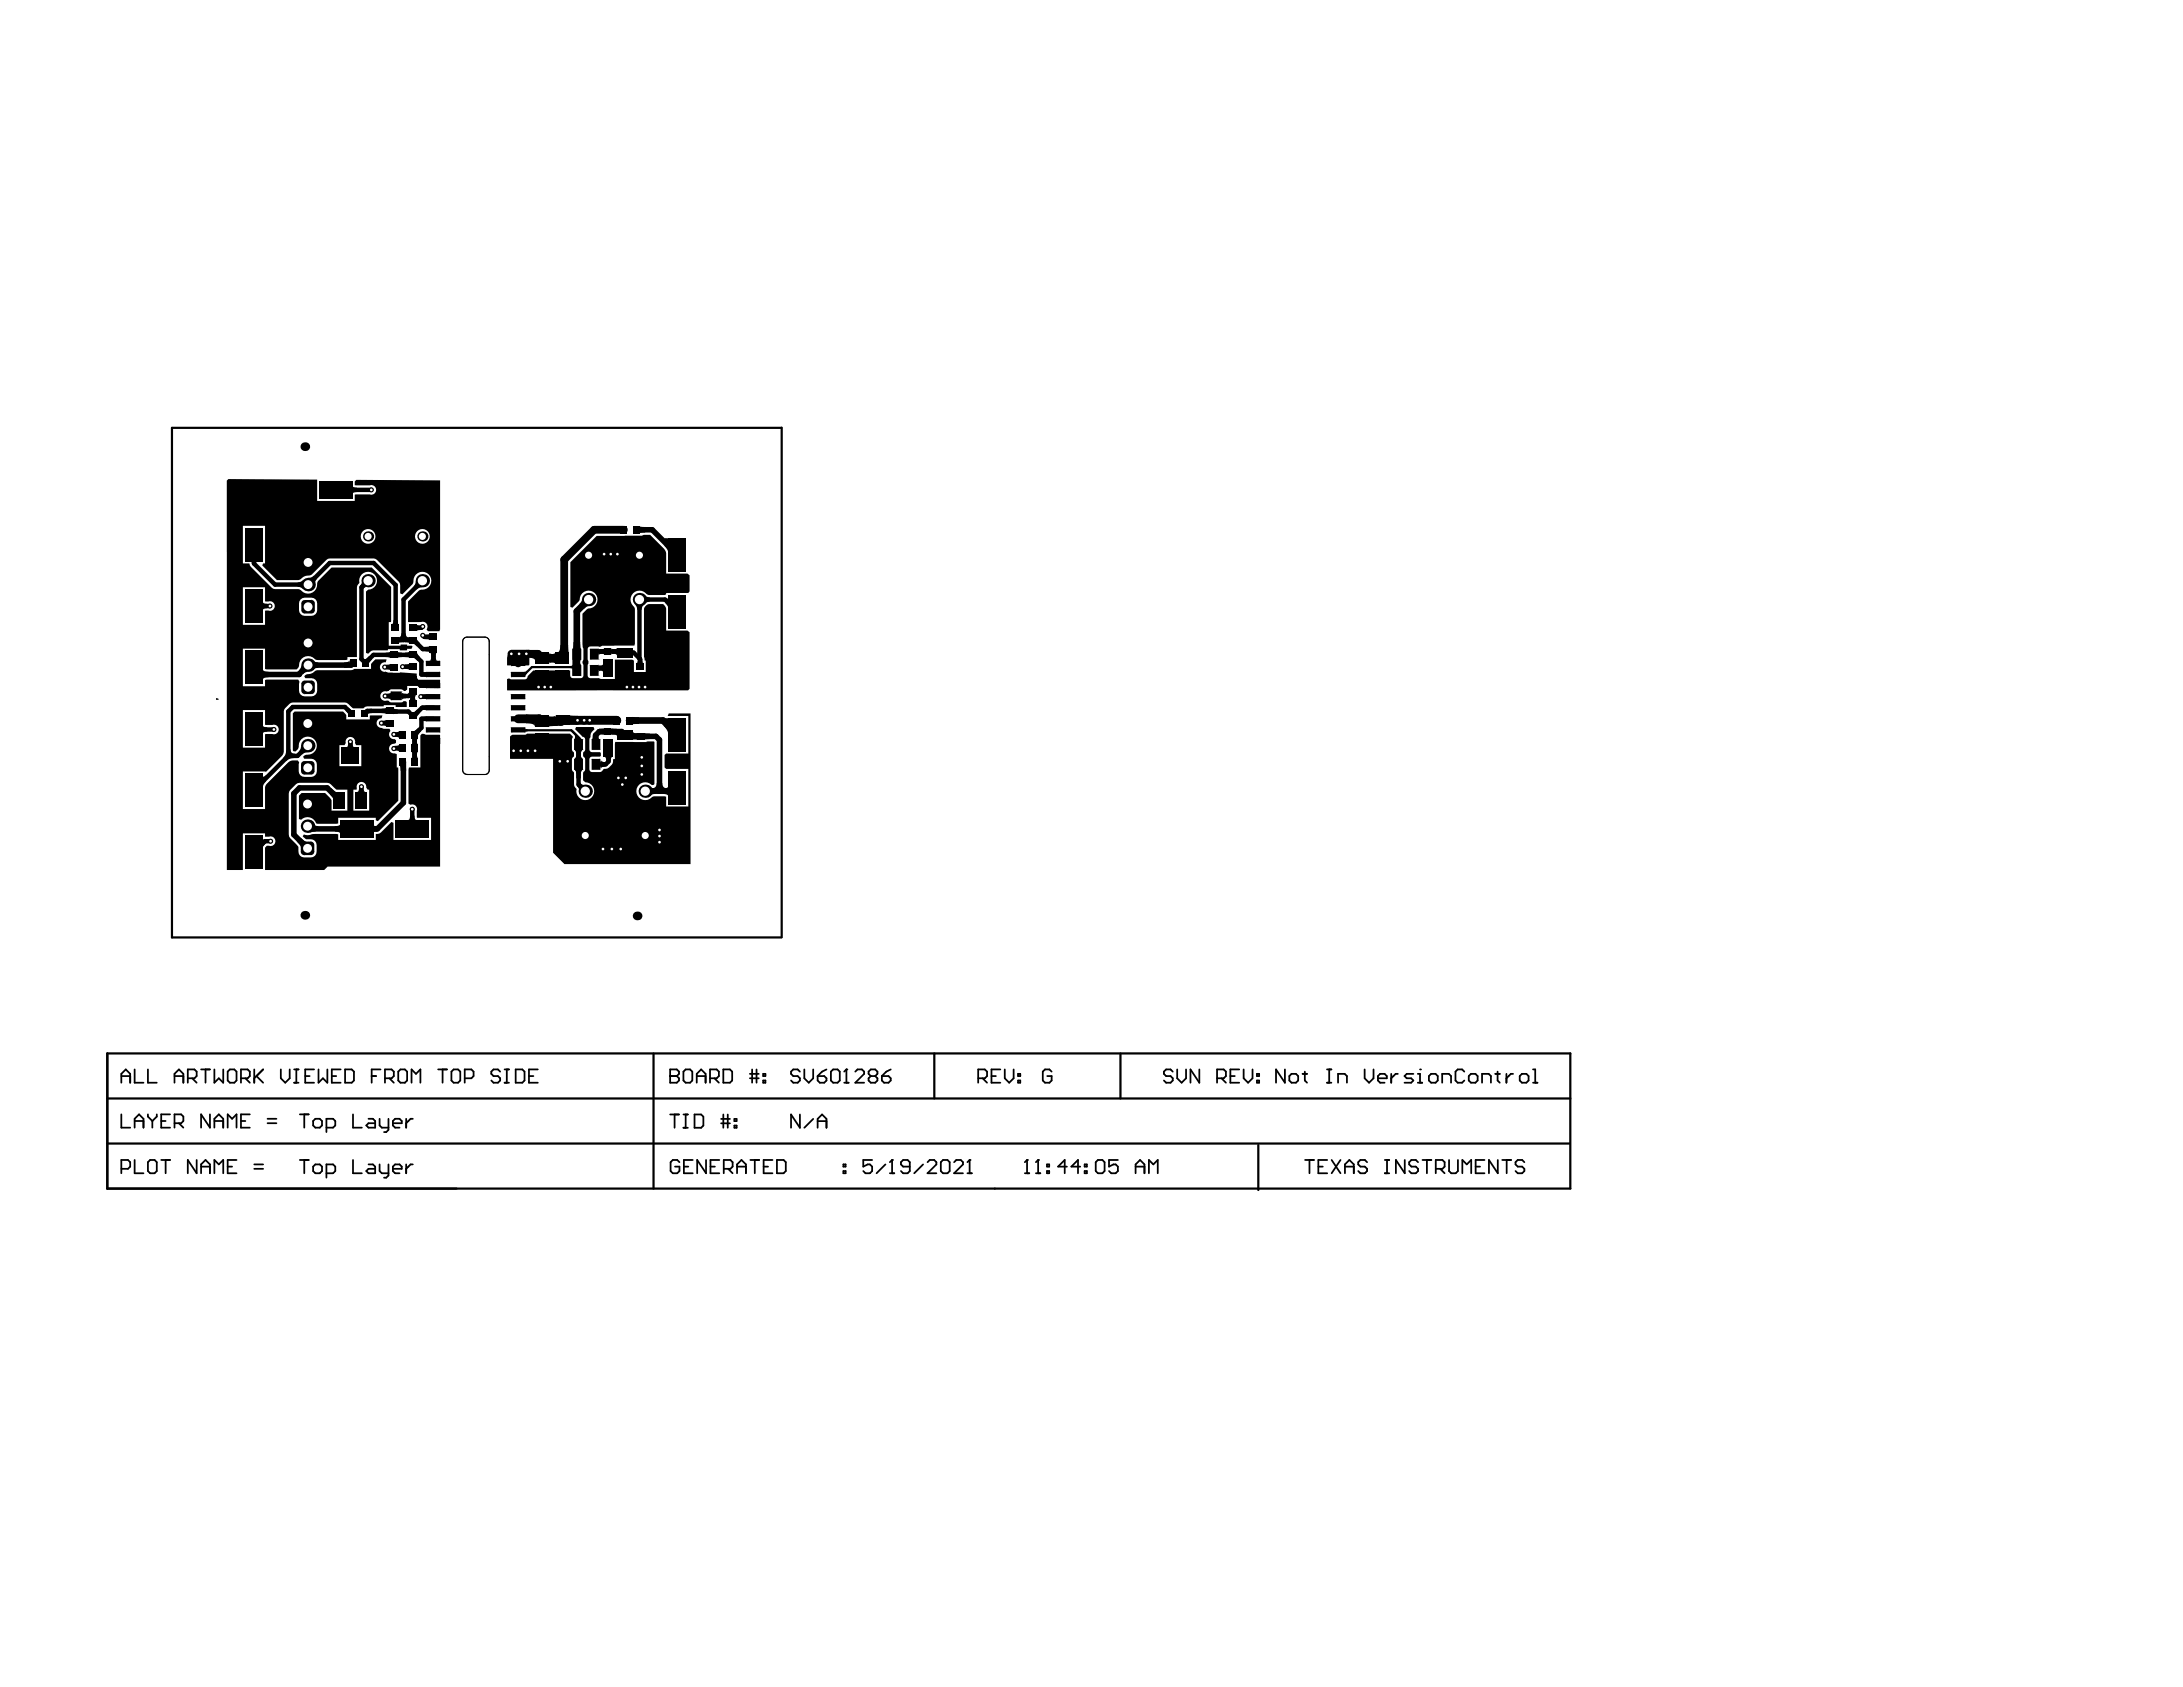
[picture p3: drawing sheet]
<svg xmlns="http://www.w3.org/2000/svg" width="279mm" height="216mm" viewBox="0 0 279 216" stroke-linecap="round" stroke-linejoin="round" font-family="sans-serif">
<path d="M59.8 99.1l-.3-.1-.2-.2-.1-.3v-16.4l.1-.3 .2-.2 .3-.1h2.3l.2 .1 .2 .2 .1 .3v16.5l-.1 .2-.2 .2-.2 .1h-2.3" fill="none" stroke="#000" stroke-width=".14"/>
<path d="M100 54.8h-78v65.2h78M100 54.7v65.2M66.4 93.5h6.7l1.1 1v.8M73.8 85.8l-.4-.4h-5.3l-1 .9h-.8M13.7 134.8h187.3v17.3h-187.3zM83.6 134.8v17.3M119.6 134.8v5.8M143.4 134.8v5.8M13.7 146.3h187.2M13.7 140.6h187.3M161 146.5v5.8" fill="none" stroke="#000" stroke-width=".28"/>
<g fill="none" stroke="#000" stroke-width=".23">
<path d="M15.5 137.7h1.2M15.5 138.6v-1.2l.6-.5 .6 .5v1.2M17.2 136.9v1.7h1.2M18.9 136.9v1.7h1.2M22.3 137.7h1.2M22.3 138.6v-1.2l.6-.5 .6 .5v1.2M24 138h.9l.3-.3v-.6l-.3-.2h-.9v1.7M24.6 138l.6 .6M25.7 136.9h1.2M26.3 136.9v1.7M27.4 136.9v1.7l.6-.6 .6 .6v-1.7M29.1 137.1l.3-.2h.6l.3 .2v1.2l-.3 .3h-.6l-.3-.3z"/>
<path d="M30.8 138h.9l.3-.3v-.6l-.3-.2h-.9v1.7M31.4 138l.6 .6M32.5 136.9v1.7M32.8 137.7l.9 .9M33.7 136.9l-1.2 1.1M35.9 136.9v1.1l.6 .6 .6-.6v-1.1M37.6 138.6h.6M37.6 136.9h.6M37.9 136.9v1.7M39.1 137.7h.5M40.2 136.9h-1.1v1.7h1.1M40.8 136.9v1.7l.5-.6 .6 .6v-1.7"/>
<path d="M42.5 137.7h.5M43.6 136.9h-1.1v1.7h1.1M44.2 136.9h.8l.3 .2v1.2l-.3 .3h-.8zM47.6 137.7h.5M48.7 136.9h-1.1v1.7M49.3 138h.8l.3-.3v-.6l-.3-.2h-.8v1.7M49.8 138l.6 .6M51 137.1l.3-.2h.5l.3 .2v1.2l-.3 .3h-.5l-.3-.3zM52.7 138.6v-1.7l.5 .5 .6-.5v1.7M56.1 136.9h1.1M56.6 136.9v1.7M57.8 137.1l.3-.2h.5l.3 .2v1.2l-.3 .3h-.5l-.3-.3z"/>
<path d="M59.5 138h.8l.3-.3v-.6l-.3-.2h-.8v1.7M64 137.1l-.3-.2h-.5l-.3 .2v.3l.3 .3h.5l.3 .3v.3l-.3 .3h-.5l-.3-.3M64.6 138.6h.5M64.6 136.9h.5M64.9 136.9v1.7M66 136.9h.9l.2 .2v1.2l-.2 .3h-.9zM67.7 137.7h.6M68.8 136.9h-1.1v1.7h1.1M85.8 137.7h.1M85.8 136.9h.8l.3 .2v.3l-.3 .3 .3 .3v.3l-.3 .3h-.8zM85.8 137.7h.8M87.5 137.1l.3-.2h.5l.3 .2v1.2l-.3 .3h-.5l-.3-.3z"/>
<path d="M89.2 137.7h1.1M89.2 138.6v-1.2l.5-.5 .6 .5v1.2M90.9 138h.8l.3-.3v-.6l-.3-.2h-.8v1.7M91.4 138l.6 .6M92.6 136.9h.8l.3 .2v1.2l-.3 .3h-.8zM96 137.4h1.1M96 138h1.1M96.3 136.9v1.7M96.8 136.9v1.7M97.7 138.3h.3v.3h-.3zM97.7 137.4h.3v.3h-.3zM102.4 137.1l-.3-.2h-.6l-.3 .2v.3l.3 .3h.6l.3 .3v.3l-.3 .3h-.6l-.3-.3"/>
<path d="M102.9 136.9v1.1l.6 .6 .6-.6v-1.1M104.6 137.7h.9l.3 .3v.3l-.3 .3h-.6l-.3-.3zM105.8 136.9l-.6 .2-.6 .6M106.3 137.1l.3-.2h.6l.3 .2v1.2l-.3 .3h-.6l-.3-.3zM108 138.6h.6M108.3 136.9h.1M108.3 136.9v1.7M108.3 136.9l-.3 .2M109.5 137.1l.3-.2h.5l.3 .2v.3l-1.1 1.2h1.1M111.5 137.7l-.3 .3v.3l.3 .3h.5l.3-.3v-.3l-.3-.3M111.5 137.7l-.3-.3v-.3l.3-.2h.5l.3 .2v.3l-.3 .3M111.5 137.7h.5"/>
<path d="M112.9 137.7h.8l.3 .3v.3l-.3 .3h-.5l-.3-.3zM114 136.9l-.6 .2-.5 .6M125.2 138h.8l.3-.3v-.6l-.3-.2h-.8v1.7M125.8 138l.5 .6M126.9 137.7h.6M128 136.9h-1.1v1.7h1.1M128.6 136.9v1.1l.6 .6 .5-.6v-1.1M130.3 138.3h.3v.3h-.3zM130.3 137.4h.3v.3h-.3zM134.6 137.1l-.3-.2h-.6l-.2 .2v1.2l.2 .3h.6l.3-.3v-.6h-.6M150.1 137.1l-.3-.2h-.6l-.2 .2v.3l.2 .3h.6l.3 .3v.3l-.3 .3h-.6l-.2-.3M150.7 136.9v1.1l.5 .6 .6-.6v-1.1"/>
<path d="M153.5 136.9v1.7l-1.1-1.7v1.7M155.8 138h.8l.3-.3v-.6l-.3-.2h-.8v1.7M156.3 138l.6 .6M157.5 137.7h.5M158.6 136.9h-1.1v1.7h1.1M159.2 136.9v1.1l.5 .6 .6-.6v-1.1M160.9 138.3h.3v.3h-.3zM160.9 137.4h.3v.3h-.3zM164.5 136.9v1.7l-1.2-1.7v1.7M165 137.7l.3-.3h.6l.3 .3v.6l-.3 .3h-.6l-.3-.3zM166.7 137.4h.6M167 137.1v1.2l.3 .3"/>
<path d="M169.8 138.6h.6M169.8 136.9h.6M170.1 136.9v1.7M171.3 138.6v-1.2h.8l.3 .3v.9M174.7 136.9v1.1l.5 .6 .6-.6v-1.1M176.4 138h1.1v-.3l-.3-.3h-.6l-.2 .3v.6l.2 .3h.6M178.1 137.4v1.2M178.9 137.4h-.3l-.5 .6M180.9 137.4h-.9l-.2 .3 .2 .3h.6l.3 .3-.3 .3h-.8M181.5 138.6h.5M181.5 137.4h.2v1.2M181.7 136.9h.1"/>
<path d="M183.2 137.4h.5l.3 .3v.6l-.3 .3h-.5l-.3-.3v-.6zM184.6 138.6v-1.2h.8l.3 .3v.9M187.4 137.1l-.3-.2h-.5l-.3 .2v1.2l.3 .3h.5l.3-.3M188 137.7l.3-.3h.5l.3 .3v.6l-.3 .3h-.5l-.3-.3zM189.7 138.6v-1.2h.8l.3 .3v.9M191.4 137.4h.6M191.7 137.1v1.2l.3 .3M192.8 137.4v1.2M193.7 137.4h-.3l-.6 .6M194.5 137.7l.3-.3h.6l.2 .3v.6l-.2 .3h-.6l-.3-.3zM196.2 138.6h.6M196.2 136.9h.3v1.7"/>
<path d="M15.5 142.6v1.7h1.2M15.5 149.6h.9l.3-.3v-.6l-.3-.2h-.9v1.7M17.2 144.3v-1.1l.6-.6 .6 .6v1.1M17.2 148.5v1.7h1.2M17.2 143.5h1.2M18.9 148.7l.3-.2h.6l.3 .2v1.2l-.3 .3h-.6l-.3-.3zM18.9 142.6v.3l.6 .6M19.5 143.5v.8M20.1 142.6v.3l-.6 .6M20.6 148.5h1.2M20.6 143.5h.6M21.2 148.5v1.7"/>
<path d="M21.8 142.6h-1.2v1.7h1.2M22.3 143.7h.9l.3-.2v-.6l-.3-.3h-.9v1.7M22.9 143.7l.6 .6M25.2 148.5v1.7l-1.2-1.7v1.7M25.7 150.2v-1.2l.6-.5 .6 .5v1.2M25.7 149.3h1.2M26.9 142.6v1.7l-1.2-1.7v1.7M27.4 144.3v-1.1l.6-.6 .6 .6v1.1M27.4 150.2v-1.7l.6 .5 .6-.5v1.7M27.4 143.5h1.2M29.1 149.3h.6M29.1 144.3v-1.7l.6 .6 .6-.6v1.7"/>
<path d="M30.3 148.5h-1.2v1.7h1.2M30.8 143.5h.6M32 142.6h-1.2v1.7h1.2M32.5 149.6h1.2M32.5 149h1.2M34.2 143.7h1.2M34.2 143.2h1.2M38.4 148.5h1.1M38.4 142.6h1.1M38.9 142.6v1.7M38.9 148.5v1.7M40.1 149.3l.3-.3h.5l.3 .3v.6l-.3 .3h-.5l-.3-.3z"/>
<path d="M40.1 143.5l.3-.3h.5l.3 .3v.5l-.3 .3h-.5l-.3-.3zM41.8 150.2h.8l.3-.3v-.6l-.3-.3h-.8v1.7M41.8 144.3h.8l.3-.3v-.5l-.3-.3h-.8v1.7M45.2 148.5v1.7h1.1M45.2 142.6v1.7h1.1M47.2 149h.5l.3 .3v.9h-.8l-.3-.3 .3-.3h.8M47.2 143.2h.5l.3 .3v.8h-.8l-.3-.3 .3-.3h.8M48.6 149v.9l.3 .3h.8M48.6 143.2v.8l.3 .3h.8M49.7 143.2v1.4l-.3 .3h-.2M49.7 149v1.4l-.3 .3h-.2M50.3 149.6h1.1v-.3l-.3-.3h-.5l-.3 .3v.6l.3 .3h.5"/>
<path d="M50.3 143.7h1.1v-.2l-.3-.3h-.5l-.3 .3v.5l.3 .3h.5M52 143.2v1.1M52 149v1.2M52.8 149h-.2l-.6 .6M52.8 143.2h-.2l-.6 .5M85.8 142.6h1.1M86.3 142.6v1.7M87 148.7l-.3-.2h-.6l-.3 .2v1.2l.3 .3h.6l.3-.3v-.6h-.6M87.5 142.6h.5M87.5 144.3h.5M87.5 149.3h.6M87.8 142.6v1.7"/>
<path d="M88.7 148.5h-1.2v1.7h1.2M88.9 142.6h.8l.3 .3v1.1l-.3 .3h-.8zM90.4 148.5v1.7l-1.2-1.7v1.7M90.9 149.3h.6M92.1 148.5h-1.2v1.7h1.2M92.3 143.8h1.1M92.3 143.2h1.1M92.6 142.6v1.7M92.6 149.6h.9l.3-.3v-.6l-.3-.2h-.9v1.7M93.1 142.6v1.7M93.2 149.6l.6 .6M94 143.2h.3v.3h-.3z"/>
<path d="M94 144h.3v.3h-.3zM94.3 149.3h1.2M94.3 150.2v-1.2l.6-.5 .6 .5v1.2M96 148.5h1.2M96.6 148.5v1.7M97.7 149.3h.6M98.9 148.5h-1.2v1.7h1.2M99.4 148.5h.9l.3 .2v1.2l-.3 .3h-.9zM102.4 142.6v1.7l-1.2-1.7v1.7M104.1 143.2l-1.2 1.1M104.6 144.3v-1.1l.6-.6 .6 .6v1.1M104.6 143.5h1.2"/>
<path d="M107.9 149.9h.3v.3h-.3zM107.9 149h.3v.3h-.3zM111.6 148.5h-1.1v.8l.6-.3h.2l.3 .3v.6l-.3 .3h-.5l-.3-.3M113.3 149l-1.1 1.2M113.9 150.2h.6M114.2 148.5h.1M114.2 148.5v1.7M114.2 148.5l-.3 .2M116.4 149.3h-.8l-.3-.3v-.3l.3-.2h.6l.2 .2v1.2l-.2 .3h-.6l-.3-.3M118.1 149l-1.1 1.2M118.7 148.7l.3-.2h.6l.2 .2v.3l-1.1 1.2h1.1M120.4 148.7l.3-.2h.6l.2 .2v1.2l-.2 .3h-.6l-.3-.3z"/>
<path d="M122.1 148.7l.3-.2h.6l.2 .2v.3l-1.1 1.2h1.1M123.8 150.2h.6M124.1 148.5h.1M124.1 148.5v1.7M124.1 148.5l-.3 .2M131.2 150.2h.5M131.5 148.5h.1M131.5 148.5v1.7M131.5 148.5l-.3 .2M132.6 150.2h.6M132.9 148.5h.1M132.9 148.5v1.7"/>
<path d="M132.9 148.5l-.3 .2M134 149.9h.3v.3h-.3zM134 149h.3v.3h-.3zM136.6 149.3h-1.2l.9-.8v1.7M138.3 149.3h-1.2l.9-.8v1.7M138.8 149.9h.3v.3h-.3zM138.8 149h.3v.3h-.3zM140.2 148.7l.3-.2h.6l.3 .2v1.2l-.3 .3h-.6l-.3-.3zM143.1 148.5h-1.2v.8l.6-.3h.3l.3 .3v.6l-.3 .3h-.6l-.3-.3M145.3 150.2v-1.2l.6-.5 .6 .5v1.2M145.3 149.3h1.2M147 150.2v-1.7l.6 .5 .6-.5v1.7"/>
<path d="M167 148.5h1.2M167.6 148.5v1.7M168.7 149.3h.6M169.9 148.5h-1.2v1.7h1.2M170.4 148.5l1.2 1.7M171.6 148.5l-1.2 1.7M172.1 149.3h1.2M172.1 150.2v-1.2l.6-.5 .6 .5v1.2M175 148.7l-.3-.2h-.6l-.3 .2v.3l.3 .3h.6l.3 .3v.3l-.3 .3h-.6l-.3-.3M177.2 148.5h.6M177.2 150.2h.6M177.5 148.5v1.7"/>
<path d="M179.8 148.5v1.7l-1.1-1.7v1.7M181.5 148.7l-.3-.2h-.6l-.2 .2v.3l.2 .3h.6l.3 .3v.3l-.3 .3h-.6l-.2-.3M182.1 148.5h1.1M182.6 148.5v1.7M183.8 149.6h.8l.3-.3v-.6l-.3-.2h-.8v1.7M184.3 149.6l.6 .6M185.5 148.5v1.4l.2 .3h.6l.3-.3v-1.4M187.2 150.2v-1.7l.5 .5 .6-.5v1.7M188.9 149.3h.5M190 148.5h-1.1v1.7h1.1M191.7 148.5v1.7l-1.1-1.7v1.7M192.3 148.5h1.1"/>
<path d="M192.8 148.5v1.7M195.1 148.7l-.3-.2h-.5l-.3 .2v.3l.3 .3h.5l.3 .3v.3l-.3 .3h-.5l-.3-.3"/>
</g>
<g fill="#000">
<path d="M32.2 71.8h.6v.3h-.6zM33.6 77l.2 .2 .4 .1v.5l-.4 .1-.2 .2zM38.1 74.5h.4l.3-.3v1.2l-.3-.2-.4-.1zM39.4 74l.5-.1 .3-.2 .4 .4-.2 .3-.1 .4zM45.1 62.1l.2 .2 .4 .1v.6h-.4l-.2 .3zM46.3 74.6l.6 .5-.4 .3-.4-.4zM50.4 79.3h.5l.1 .6h-.9l.2-.1zM53.2 74.3l.9 .9h-.4l-.4 .2-.4-.4 .2-.3zM74.5 76.7l.8 .9-.5 .3-.6-.6zM81.2 77.3h1.2l-.2 .4-.1 .3h-.5l-.1-.3zM81.9 67.3l.7 .1v.8l-.7 .1zM82.4 76.1l.4 .3h.4v.6l-.4 .1-.4 .2z"/>
<path d="M73 72l3.4-3.4h5.8l.2-.2h.8l1.8 1.8 .2 .4 .1 2.8h2.7l.3 .2v2.1l-.2 .2h-2.8v.1l-.2 .2-2.2-.1a1.19 1.19 0 0 0-1.6-.3 1.19 1.19 0 0 0-.4 1.5l.4 .7-.1 4.6h-4.1l-.3 .2-1.2-.1a.35 .35 0 0 0-.4 .4v1.3l.1 .2-.1 .6v1.2a.35 .35 0 0 0 .4 .4l3.1 .1v-2.5h2.2l.2 .1v1.5h1.6v-1.5h-.2l-.1-.4v-6.1l.2-.4 .3-.2 2-.1 .2 .3 .2 .3v2.8h2.7l.3 .2v7.3l-.2 .2h-23.2v-1.5l.3-.1 .2 .1h1.9l.3-.4 .7-.7h4.7v.6a.35 .35 0 0 0 .3 .4h1a.35 .35 0 0 0 .4-.4v-1.2a.7 .7 0 0 1 0-.8v-1.3l-.2-.7v-3.9l.7-.6a1.17 1.17 0 0 0 1.3-1.1 1.17 1.17 0 0 0-1.2-1.2 1.17 1.17 0 0 0-1.1 1.3l-.9 .9-.3-.1zM85 68.9h.5l.1 2-.2-.5-.4-.5zM85.3 76.5a.13 .13 0 0 0 .2 .1 .13 .13 0 0 0 .1-.2v1.6l-.1-.4-.4-.4zM27.7 89.5h.3zM33.6 92.8l.2 .2 .4 .1v.5l-.4 .1-.2 .2zM33.6 85.6a.54 .54 0 0 0 .7 .4v.7h-.1a.48 .48 0 0 0-.6 .3zM36.6 96.1l.6-.2a.5 .5 0 0 0 .6 .6l-.2 .5-.5 .1-.5 .3-.4-.4 .3-.4zM38.5 95.4l.9 .9-.4 .1-.4 .2-.4-.4 .3-.4zM38.6 85.1l.8 .9-.3 .1-.3 .2-.5-.5 .2-.3zM40.1 84.5l.2 .2 .4 .1v.7h-.4l-.2 .2zM44 84.8h.2a.49 .49 0 0 0 .6-.4l-.1 1-.7 .1zM44.2 90.9l.4-.4a.84 .84 0 0 0 .8 .5l-.8 .7a.47 .47 0 0 0-.2-.5z"/>
<path d="M44.6 95.1h.5l.1 .4 .2 .2h-1.1l.2-.2zM46.4 84.4a.46 .46 0 0 0 .6-.2l.2-.2 .4 .4a.84 .84 0 0 0-.4 .8zM47.1 90.8l.5-.1v.6h-.4l-.2 .2zM48.8 92.3l.5-.1 .1-.1v.9l-.1-.1-.5-.1zM48.8 90.7h.5l.1-.2v.9l-.1-.1h-.5zM49.4 85.1l.4-.1 .1-.1v.9l-.1-.1h-.4zM49.4 83.5h.4l.1-.1v.9l-.1-.2h-.4zM49.4 88.8l.5-.1 .1-.2v1.1l-.2-.2h-.4zM49 86.1l.4-.1 .2 .1 1.6-.1 2.1 .2v.6l.2 .2h2.8v.9l-.2 .2-2.5-.1v-.2h-1.5v.4l-.2 .2-.5-.2h-1.3l-.3 .2h-.7l-.2-.2zM50.5 93.7h.4l.2-.2v1l-.2-.2h-.4zM50.5 95.5l.4-.1 .2-.1v.9l-.2-.1-.4-.1zM50.3 90.5l.2 .2 .4 .1v.5l-.6 .1z"/>
<path d="M51.1 97.9h.9v.7h-.7l-.1-.5zM50.9 83.4l.1 .1h.4v.6h-.4l-.1 .2zM51 81.5l.1 .1h.5v.6h-.5l-.1 .1zM51.8 86.5h.6v.9l-.1-.2-.5-.1zM51.8 85h.5l.1-.1v.9l-.1-.1-.5-.1zM51.8 83.5h.5l.1-.2v.9l-.6-.1zM51.8 81.6h.5l.1-.1v.8l-.1-.1h-.5zM51.4 88.5l.1 .2 .5 .1v.6h-.4l-.2 .2zM51.4 86.3l.2 .2h.4v.6l-.4 .1-.2 .2zM50.8 81.6a.5 .5 0 0 0 .6-.5h.5a.5 .5 0 0 0 .6 .5l-.8 .6zM52.4 89h.9l-.1 .1-.1 .4h-.6v-.4zM52.6 96.2h.9l-.1 .2v.4h-.6l-.1-.4z"/>
<path d="M52.6 94.5h.9l-.1 .1v.4h-.6l-.1-.4zM52.5 89h.6l.1 .5 .1 .1h-1l.2-.1zM52.8 96.4h.6v.4l.1 .2h-.9l.1-.2zM52.8 94.7h.6v.4l.1 .2h-.9l.1-.2zM53.3 81.5a.49 .49 0 0 0 .2 .6l.2 .2-.3 .5-.5-.5h-.3zM53.3 86.5l.1 .4 .3 .4-.2 .5-.5-.4h-.3zM53.3 83.3l.1 .4 .3 .4-.2 .5-.5-.4h-.3zM52.6 91.2a.43 .43 0 0 0 .6-.2l.2-.2 .3 .5-.3 .4-.1 .4zM53.3 79.9l.2 .1 .4 .1v.5l-.4 .1-.2 .1zM52.7 93.5a.46 .46 0 0 0 .6-.2l.2-.2 .4 .5a.85 .85 0 0 0-.4 .7zM53.9 86h.6v.6h-.6zM53.9 91.7h.6v.6h-.6z"/>
<path d="M53.9 88.9l.6-.1v.7l-.6-.1zM53.9 87.5l.6-.1v.7l-.6-.1zM54 90.3h.5v.6h-.5zM54.4 82.8h.5l.1-.2v.9l-.1-.1h-.5zM54.4 81.2h.5l.1-.1v.9l-.1-.2h-.5zM55 83.5h1l-.2 .2v.4h-.6l-.1-.4zM55.2 84h.6v.4l.2 .2h-1.1l.2-.2zM65.9 83.7h1a.94 .94 0 0 0 .3 .9h-1.7a.69 .69 0 0 0 .4-.9zM66.5 93.3h.4v.3h-.4zM67.3 91.4l1.2 .2v1.4a.62 .62 0 0 0-.8-.4h-.4zM67.2 86l.2-.2v.4l-.2 .4zM67.2 93.2l.1 .1h.2v.3l-.3 .1z"/>
<path d="M67.5 83.2a.94 .94 0 0 1 1 .3v1.2a.76 .76 0 0 0-1-.5zM65.3 83.3l.1-.1h2.3v1.9v.1h-2.8a2.5 2.5 0 0 1 .4-1.9zM70 91.8l.8-.1 .3-.2v1.2l-1.1 .2zM70.1 83.7h.7l.3-.2v1.4l-.3-.1-.7-.1zM70.3 83.5l.3 .2h.7v1l-.7 .1-.3 .1zM70.2 91.6l.3 .1 .9 .1v1.1h-1l-.2 .1zM71.7 82.5h1l.1 1h-1.6a.76 .76 0 0 0 .5-1zM73 85.2l.3-.1v.6l-.1-.2h-.2zM73.1 93.6l.3-.1 1.1 1.1 .1 .2v1.1l-.2 .2-.1 .3 .1 .5 .2 .3v1.3l-.2 .3-.1 .8h-.5l-.1-.8-.2-.3v-1.3l.2-.2 .1-.3-.1-.5-.2-.3v-1.2l.1-.4zM73.5 85.3l.4 .2-.4 .3-.2-.3zM73.3 84.4h1.1l-.2 .2-.1 .4h-.6v-.4zM73.5 84h.6v.9h-.6z"/>
<path d="M73.5 98.5h1.1l-.2 .2-.1 .4h-.5l-.1-.4zM73.5 96h1.1l-.2 .2-.1 .3h-.5l-.1-.3zM72.9 91.5l1 .1v1.2l-1-.1zM73.5 84.5h.6l.1 .4 .2 .2h-1.1l.2-.2zM73.4 82.2h.9l.1 .8h-1.1zM74 94.5h.3l.1 .6h-.5zM73.8 96.6h.5l.1 .3 .2 .2h-1.1l.2-.2zM73.3 83l1.1 .1v1.2l-.1 .4 .1 .5-.1 1.3h-1zM75.9 94.1h.7l.1 .5h-.9zM76.6 85.2l.5-.1 .1-.2v1.2l-.1-.3h-.5zM76.7 93.3l.7-.1v.9l-.7-.1zM76.8 83.1h.4l.2-.2v.9l-.2-.1h-.4z"/>
<path d="M76.6 85.1l.6 .1v.6h-.4l-.2 .3zM76.6 83l.6 .1v.6h-.4l-.2 .2zM76.8 97.3l.2 .2h.4v.6l-.4 .1-.2 .2zM76.9 97.3l.2 .2h.4v.6l-.4 .1-.2 .2zM77.3 96.9h1.1l-.2 .1v.4h-.6l-.1-.4zM78.3 93.3l.7 .1v.9a.55 .55 0 0 0-.7-.3zM78.4 83.1l.4-.1 .2-.1v1l-.2-.2h-.4zM78.2 82.9l.2 .2h.4v.6h-.4l-.2 .1zM78.2 93.2l.8 .1v.7l-.8 .1zM80.8 93.9l.7-.1v.9l-.7-.1zM81 93.5a.55 .55 0 0 0 .7 .4v.7l-.7 .1zM81 91.7l.8 .1v.8l-.8 .1z"/>
<path d="M81.6 84.3h.6v.4l.2 .1h-1l.2-.1zM82.5 93.8l.7 .1v.7l-.7 .1zM85.2 91.9h.3l.1 2.2-.2-.6-.5-.6zM65.3 94.2l.3-.2h1.6l.3-.1h5.5l.3 .4-.1 .3v1.3l.2 .4 .1 .4-.3 .5v1.3l.3 .4v1.7l.3 .3a1.15 1.15 0 0 0 .8 1.5 1.15 1.15 0 0 0 1.4-1 1.15 1.15 0 0 0-1.1-1.3l-.3-.2v-1l.3-.4v-1.3l-.3-.5v-.4l.3-.4v-1.3a.35 .35 0 0 0-.4-.3l-.9-1 .1-.3h2.3l.1 .3a1.11 1.11 0 0 0-.5 1.1l-.2 .2v1.3a.35 .35 0 0 0 .4 .4h1l.1 .1v.3l-.1 .1h-1a.35 .35 0 0 0-.4 .4v1.3a.35 .35 0 0 0 .4 .3h1.1l.4-.4a1.13 1.13 0 0 0 1.2-1.1v-.2h.2v-2.1h4.1v-.1h.9l.1 .1v5.3l-.3 .2a1.21 1.21 0 0 0-1.3-.3 1.21 1.21 0 0 0-.8 1.1 1.21 1.21 0 0 0 .9 1 1.21 1.21 0 0 0 1.3-.4l1.7 .1v1.2h2.8v-4.8h-2.8l-.2-.2v-1.6l.2-.2h2.8v-4.8h-2.6l.1-.3h2.8v19.3h-16.2l-1.4-1.5v-12h-5.5zM33.6 107.4l.4 .5-.4 .6zM33.6 99.2a.14 .14 0 0 0 .1 .2 .14 .14 0 0 0 .2-.1l.1-.1v.8l-.3 .4-.1 .4zM38 107.7l.5-.5a1.05 1.05 0 0 0 .9 .5h.1l-1 1a.59 .59 0 0 0-.2-.7zM40.2 105.4l.2 .2 .3 .1-.3 .7-.7 .1zM42.4 100.8l.7 .6h.2l.1-.1-.7 1.4a1.05 1.05 0 0 0-.5-1zM42.9 105.7h.1a.48 .48 0 0 0 .6-.3v1.4a.55 .55 0 0 0-.7-.4zM46 100.8h.5l.1 .4 .2 .1h-1.1l.2-.1zM47.8 105.6l.5 .1v.7l-.5 .2z"/>
<path d="M52.5 104.4h.5l.1 .4 .2 .1h-1.1l.2-.1zM73.8 100.6l.4-.4 .5 .2-.6 .6zM83.2 100.7l.3 .1 .4 .1v.7l-.4 .1-.3 .2zM84.8 100.9h.2a.48 .48 0 0 0 .6-.4v1.5a.55 .55 0 0 0-.8-.4zM83.3 100.9a.63 .63 0 0 0 .8-.7h.7a.63 .63 0 0 0 .7 .7l-1.1 .7z"/>
<path d="M29 61.5l.2-.2 11.4 .1v2.7h4.8v-.8h1.9a.62 .62 0 0 0 .8-.6 .62 .62 0 0 0-.8-.6h-1.9v-.5l.2-.2 10.7 .1v19l-.1 .3h-1.4l-.2-.2 .1-.2a.62 .62 0 0 0-.1-.6 .62 .62 0 0 0-.7-.2h-1.7v-2.6l1.4-1.4 .2-.1a1.17 1.17 0 0 0 1.4-1.1 1.17 1.17 0 0 0-1.2-1.2 1.17 1.17 0 0 0-1.1 1.4l-1.4 1.5-.3-.2v-1l-.2-.4-2.8-2.9-.4-.1h-5.8l-2.1 2-.3 .2a1.35 1.35 0 0 0-1.1 .4l-.3 .1h-2.8l-1.8-1.8 .1-.3h.2v-4.8h-2.8v4.8h.8l.2 .4 2.9 2.9h3.2l.2 .1a1.23 1.23 0 0 0 1.5 .4 1.23 1.23 0 0 0 .7-1.3l.1-.3 1.7-1.7h5.2l2.5 2.5v4.4l-.1 .1h-.2v3h1.5v-.1h.8v.1h.6l.1 .2-.1 .2h-.6v.2h-.1h-.8v-.1h-.3h-1.3v.1h-.1h-1.7l-.2 .1-.5 .4-.3-.1v-7.9l.3-.2 .3-.1a1.15 1.15 0 0 0 .8-1.4 1.15 1.15 0 0 0-1.4-.8 1.15 1.15 0 0 0-.8 1.4l-.3 .3v.3v8.9h-1.2v.3l-.3 .1-3.8-.1a1.23 1.23 0 0 0-1.4-.3 1.23 1.23 0 0 0-.8 1.3l-.2 .3-4-.1-.1-2.6h-2.8v4.8h2.8v-.8h.2h4.1l.1 .2v1.5l.4 .4a1.56 1.56 0 0 0 1.8-.4 1.56 1.56 0 0 0-.4-1.8l-1-.1a.3 .3 0 0 1-.1-.3 .3 .3 0 0 1 .3-.2 1.23 1.23 0 0 0 1-.4l.3-.1h4.3a1.78 1.78 0 0 1 1.3-.2h1.3v-.6l.5-.6h1.5l-.1 .4a.61 .61 0 0 0-.8 .6 .61 .61 0 0 0 .8 .6l.2 .1h.6l.1 .3a.57 .57 0 0 0-.1 .6 .57 .57 0 0 0 .5 .4h.4l.1 .2h.2l.3-.1 .3-.1 .1 .2v.7l-.3 .1-.4-.2h-1.3l-.6 .3a.63 .63 0 0 0-.8 .7 .63 .63 0 0 0 .9 .5l.5 .2h1.3l.3-.2h.2l.2 .1v.7h-1.4l-.1-.3h-1.5v.2h-2.1l-.5 .3-1.4-.1a1.64 1.64 0 0 0-1-.7h-6.9a1.7 1.7 0 0 0-.9 1.1v5.2l-.1 .3-.1 .2-2.1 2.1-2.9-.1v4.8h2.8v-2.7l.1-.3 3.1-3.1 .3-.1h.7l.2 .3v1.4l.4 .4a1.56 1.56 0 0 0 1.8-.4 1.56 1.56 0 0 0-.4-1.8l-1.2-.1-.1-.3 .3-.2a1.19 1.19 0 0 0 1.5-1.1 1.19 1.19 0 0 0-1.3-1.2 1.19 1.19 0 0 0-1.1 1.4l-.4 .5-.3-.1v-4.8l.2-.2h6.2l.4 .4v.6h3v-.5h.2h1.4l-.1 .3a.62 .62 0 0 0-.6 .6 .62 .62 0 0 0 .6 .7l.3 .1h.8l.1 .2a.65 .65 0 0 0-.2 .7 .65 .65 0 0 0 .7 .4l.2 .1v.4l-.2 .1a.62 .62 0 0 0-.7 .6 .62 .62 0 0 0 .7 .6l.3 .1v1.7h.2v.1v4.2l-2.6 2.6-.3-.1v-.3h-4.8v.7h-.1h-2.6h-.1a1.17 1.17 0 0 0-2-.5l-.2-.1v-3l.3-.3h3l.8 .9v1.3h2.1v-2.6h-1.4l-.8-.7-.4-.2h-3.6a2.08 2.08 0 0 0-1.3 1.1v5.5a2.29 2.29 0 0 0 1 1.4l.2 .2a1.25 1.25 0 0 0 .4 1.3 1.56 1.56 0 0 0 1.9-.4 1.56 1.56 0 0 0-.4-1.8l-.9-.1-.5-.4 .2-.2 .5 .1 .8-.2h2.8l.3 .1v.7h4.8v-.8h.4l.3-.2 1.3-1.3 .3 .1v2.2h4.8v-2.8h-1.8v-1.1a.62 .62 0 0 0-.9-.6l-.2-.2v-4.3v-.3h1.5v-4.1l.2-.2 .6 .1h1.7v16.9h-14.4l-.4 .4h-7.6v-2.8l.2-.3h.3a.62 .62 0 0 0 .9-.5 .62 .62 0 0 0-.9-.6h-.5v-.4h-2.8v4.6h-2.1zM53.1 68.6a.95 .95 0 0 0 1.9 0 .95 .95 0 0 0-1.9 0zM46.2 68.6a.95 .95 0 0 0 1.9 0 .95 .95 0 0 0-1.9 0zM31.1 75.2v4.8h2.8v-1.8l.2-.1a.88 .88 0 0 0 1-.3 .62 .62 0 0 0-.1-.7 .62 .62 0 0 0-.7-.1h-.4v-1.8zM38.5 76.7a1.53 1.53 0 0 0 .2 2.1 1.56 1.56 0 0 0 1.8-.4 1.56 1.56 0 0 0-.4-1.9 1.95 1.95 0 0 0-1.6 .2zM31.1 90.9v4.8h2.8v-1.7l.9-.1a.62 .62 0 0 0 .9-.5 .62 .62 0 0 0-.9-.6h-.9v-1.9zM43.4 95.4v2.7h2.8v-2.7h-.6l-.2-.3a.61 .61 0 0 0-.6-.8 .61 .61 0 0 0-.5 .8l-.2 .3zM45.8 100.2l-.1 .2-.1 .7h-.4v2.6h2v-2.6l-.1-.1-.2-.2a.61 .61 0 0 0-.4-.7 .61 .61 0 0 0-.7 .1z"/>
<circle cx="50.4" cy="94" r=".33"/>
<circle cx="53.1" cy="94" r=".28"/>
</g>
<path d="M59.5 81.6l.2-.1h2.5a.55 .55 0 0 1 .4 .6v16.5a.55 .55 0 0 1-.4 .5h-2.4a.54 .54 0 0 1-.6-.6v-16.5z" fill="none" stroke="#000" stroke-width=".13"/>
<path d="M81.4 67.8h2.1l3.2 3.2M45.2 84.8l-.3 .3h-5.5l-1.1 1.2h-4.9l-.9-.9M51.6 97.5v5.2l-3.3 3.4h-8.6l-.3-.4M76.3 95.3l-.1-1.2 .5-.5h2.9l.6 .6h3.8l.4 .5v6.6M43.4 102.4l-1.5-1.6h-3.6l-.7 .8v5.2l1.8 1.8M86.7 100.8l-.5 .5h-3.6" fill="none" stroke="#000" stroke-width=".71"/>
<g fill="none" stroke="#000" stroke-width=".57">
<path d="M32.5 69.7v2.4l2.7 2.7h4.2l2.8-2.7h5.6l2.8 2.8v5.4M32.5 77.6h2.1M43 62.7h4.5M47.1 74.3l-.8 .9v9.2l.5 .4 1-1h5.2l.9 .9v1.6h1.5M54.1 74.3l-2.4 2.4v5.2M86.7 78.3l-1.6-1.6h-3.3v7.6M32.5 93.3l.1 .1h2.5M36.9 96.7l-4.4 4.4M39.4 95.4l-1.3 1.3h-1.2M44.8 94.9v1.8M45 91.4l-.9-.9h-6.6l-.6 .5v5.7M48.8 92.5h1.1"/>
<path d="M49.2 85.4h1.2M50.4 94h1.1M50.5 81.9h2.4l1.2 1.2h1.4l-.1 1.8M50.7 86.8h2l.2 .2h.1l.8 .7h1.6M51.5 95.7l-1.1 .1M51.5 85.3h1.4M52.8 88.6v1.4M52.9 88.5l-.6 .6h-3M53.9 89.2h1.5M54.1 80.2l-.2 .1h-1M54.1 81.3l.2 .2h1.2M55.4 90.6h-1.4l-1 1h-.2l-.5-.5-5.3-.1-.4 .4"/>
<path d="M55.4 92h-1.5v1.1l-.8 .9v3.5M55.4 86.3h.1M73.8 83.7v2.1M74.2 95.3l-.2 .1v5l.9 .9M76.1 83.7l.3-.3h3.4l.1 .1h1.2l.8 .8v1M77.6 85.5h-1.2l-.3 .3M77.6 95.7l.3 .3v1.5l-.4 .3h-1.2M34.6 107.7h-.7l-1.4 1.4M46.3 100.7l-.1 1.7M52.8 103.6v2.5"/>
</g>
<path d="M66.3 93.4l.1 .1" fill="none" stroke="#000" stroke-width=".43"/>
<path d="M66.3 92h2.7l.4 .3h2.4l.1-.1h7" fill="none" stroke="#000" stroke-width="1.1"/>
<path d="M79.9 67.8h-3.9l-3.8 3.8v12.4l-.3 .2h-2.5l-.5-.5h-3.5M66.4 83.7v1.1l-.1 .1M67.4 83.7h.1" fill="none" stroke="#000" stroke-width=".99"/>
<path d="M75.3 76.7l-1.5 1.5v5.5M80.5 92.2h4.4l1.8 1.8" fill="none" stroke="#000" stroke-width=".85"/>
<circle cx="50.4" cy="94" r=".17" fill="#fff"/>
<circle cx="52.8" cy="103.6" r=".33" fill="#000"/>
<circle cx="52.8" cy="103.6" r=".17" fill="#fff"/>
<circle cx="48.8" cy="92.5" r=".33" fill="#000"/>
<circle cx="48.8" cy="92.5" r=".17" fill="#fff"/>
<circle cx="44.8" cy="94.9" r=".33" fill="#000"/>
<circle cx="44.8" cy="94.9" r=".17" fill="#fff"/>
<circle cx="47.5" cy="62.7" r=".33" fill="#000"/>
<circle cx="47.5" cy="62.7" r=".17" fill="#fff"/>
<circle cx="49.2" cy="85.4" r=".33" fill="#000"/>
<circle cx="49.2" cy="85.4" r=".17" fill="#fff"/>
<circle cx="51.5" cy="85.3" r=".33" fill="#000"/>
<circle cx="51.5" cy="85.3" r=".17" fill="#fff"/>
<circle cx="50.4" cy="95.8" r=".33" fill="#000"/>
<circle cx="50.4" cy="95.8" r=".17" fill="#fff"/>
<circle cx="54.1" cy="81.3" r=".33" fill="#000"/>
<circle cx="54.1" cy="81.3" r=".17" fill="#fff"/>
<circle cx="54.1" cy="80.2" r=".33" fill="#000"/>
<circle cx="54.1" cy="80.2" r=".17" fill="#fff"/>
<circle cx="53.9" cy="89.2" r=".33" fill="#000"/>
<circle cx="53.9" cy="89.2" r=".17" fill="#fff"/>
<circle cx="34.6" cy="77.6" r=".33" fill="#000"/>
<circle cx="34.6" cy="77.6" r=".17" fill="#fff"/>
<circle cx="49.3" cy="89.1" r=".33" fill="#000"/>
<circle cx="49.3" cy="89.1" r=".17" fill="#fff"/>
<circle cx="46.3" cy="100.7" r=".33" fill="#000"/>
<circle cx="46.3" cy="100.7" r=".17" fill="#fff"/>
<circle cx="34.6" cy="107.7" r=".33" fill="#000"/>
<circle cx="34.6" cy="107.7" r=".17" fill="#fff"/>
<circle cx="35.1" cy="93.4" r=".33" fill="#000"/>
<circle cx="35.1" cy="93.4" r=".17" fill="#fff"/>
<circle cx="73.9" cy="92.2" r=".33" fill="#000"/>
<circle cx="73.9" cy="92.2" r=".17" fill="#fff"/>
<circle cx="74.8" cy="92.2" r=".33" fill="#000"/>
<circle cx="74.8" cy="92.2" r=".17" fill="#fff"/>
<circle cx="75.5" cy="92.2" r=".33" fill="#000"/>
<circle cx="75.5" cy="92.2" r=".17" fill="#fff"/>
<circle cx="84.4" cy="107.8" r=".33" fill="#000"/>
<circle cx="84.4" cy="107.8" r=".17" fill="#fff"/>
<circle cx="84.4" cy="107" r=".33" fill="#000"/>
<circle cx="84.4" cy="107" r=".17" fill="#fff"/>
<circle cx="66.4" cy="83.7" r=".33" fill="#000"/>
<circle cx="66.4" cy="83.7" r=".17" fill="#fff"/>
<circle cx="65.4" cy="83.7" r=".33" fill="#000"/>
<circle cx="65.4" cy="83.7" r=".17" fill="#fff"/>
<circle cx="82.1" cy="98" r=".33" fill="#000"/>
<circle cx="82.1" cy="98" r=".17" fill="#fff"/>
<circle cx="79.7" cy="100.4" r=".33" fill="#000"/>
<circle cx="79.7" cy="100.4" r=".17" fill="#fff"/>
<circle cx="80.1" cy="99.6" r=".33" fill="#000"/>
<circle cx="80.1" cy="99.6" r=".17" fill="#fff"/>
<circle cx="77.3" cy="70.9" r=".31" fill="#000"/>
<circle cx="77.3" cy="70.9" r=".17" fill="#fff"/>
<circle cx="79" cy="70.9" r=".31" fill="#000"/>
<circle cx="79" cy="70.9" r=".17" fill="#fff"/>
<circle cx="67.4" cy="83.7" r=".33" fill="#000"/>
<circle cx="67.4" cy="83.7" r=".17" fill="#fff"/>
<circle cx="68.9" cy="87.9" r=".31" fill="#000"/>
<circle cx="68.9" cy="87.9" r=".17" fill="#fff"/>
<circle cx="69.7" cy="87.9" r=".31" fill="#000"/>
<circle cx="69.7" cy="87.9" r=".17" fill="#fff"/>
<circle cx="70.5" cy="87.9" r=".31" fill="#000"/>
<circle cx="70.5" cy="87.9" r=".17" fill="#fff"/>
<circle cx="82.6" cy="87.9" r=".31" fill="#000"/>
<circle cx="82.6" cy="87.9" r=".17" fill="#fff"/>
<circle cx="71.6" cy="97.4" r=".33" fill="#000"/>
<circle cx="71.6" cy="97.4" r=".17" fill="#fff"/>
<circle cx="72.7" cy="97.4" r=".33" fill="#000"/>
<circle cx="72.7" cy="97.4" r=".17" fill="#fff"/>
<circle cx="79.1" cy="99.6" r=".33" fill="#000"/>
<circle cx="79.1" cy="99.6" r=".17" fill="#fff"/>
<circle cx="68.5" cy="96.1" r=".33" fill="#000"/>
<circle cx="68.5" cy="96.1" r=".17" fill="#fff"/>
<circle cx="67.6" cy="96.1" r=".33" fill="#000"/>
<circle cx="67.6" cy="96.1" r=".17" fill="#fff"/>
<circle cx="66.7" cy="96.1" r=".33" fill="#000"/>
<circle cx="66.7" cy="96.1" r=".17" fill="#fff"/>
<circle cx="65.7" cy="96.1" r=".33" fill="#000"/>
<circle cx="65.7" cy="96.1" r=".17" fill="#fff"/>
<circle cx="82.1" cy="96.9" r=".33" fill="#000"/>
<circle cx="82.1" cy="96.9" r=".17" fill="#fff"/>
<circle cx="84.4" cy="106.2" r=".33" fill="#000"/>
<circle cx="84.4" cy="106.2" r=".17" fill="#fff"/>
<circle cx="77.2" cy="108.7" r=".33" fill="#000"/>
<circle cx="77.2" cy="108.7" r=".17" fill="#fff"/>
<circle cx="79.4" cy="108.7" r=".33" fill="#000"/>
<circle cx="79.4" cy="108.7" r=".17" fill="#fff"/>
<circle cx="78.3" cy="108.7" r=".33" fill="#000"/>
<circle cx="78.3" cy="108.7" r=".17" fill="#fff"/>
<circle cx="78.2" cy="70.9" r=".31" fill="#000"/>
<circle cx="78.2" cy="70.9" r=".17" fill="#fff"/>
<circle cx="81.8" cy="87.9" r=".31" fill="#000"/>
<circle cx="81.8" cy="87.9" r=".17" fill="#fff"/>
<circle cx="81" cy="87.9" r=".31" fill="#000"/>
<circle cx="81" cy="87.9" r=".17" fill="#fff"/>
<circle cx="80.2" cy="87.9" r=".31" fill="#000"/>
<circle cx="80.2" cy="87.9" r=".17" fill="#fff"/>
<circle cx="82.1" cy="99.1" r=".33" fill="#000"/>
<circle cx="82.1" cy="99.1" r=".17" fill="#fff"/>
<circle cx="82.6" cy="106.9" r=".65" fill="#000"/>
<circle cx="82.6" cy="106.9" r=".45" fill="#fff"/>
<circle cx="74.9" cy="101.3" r=".85" fill="#000"/>
<circle cx="74.9" cy="101.3" r=".6" fill="#fff"/>
<circle cx="82.6" cy="101.3" r=".85" fill="#000"/>
<circle cx="82.6" cy="101.3" r=".6" fill="#fff"/>
<circle cx="47.1" cy="74.3" r=".85" fill="#000"/>
<circle cx="47.1" cy="74.3" r=".6" fill="#fff"/>
<circle cx="47.1" cy="68.6" r=".65" fill="#000"/>
<circle cx="47.1" cy="68.6" r=".45" fill="#fff"/>
<circle cx="54.1" cy="74.3" r=".85" fill="#000"/>
<circle cx="54.1" cy="74.3" r=".6" fill="#fff"/>
<circle cx="54.1" cy="68.6" r=".65" fill="#000"/>
<circle cx="54.1" cy="68.6" r=".45" fill="#fff"/>
<circle cx="74.9" cy="106.9" r=".65" fill="#000"/>
<circle cx="74.9" cy="106.9" r=".45" fill="#fff"/>
<circle cx="81.8" cy="76.7" r=".85" fill="#000"/>
<circle cx="81.8" cy="76.7" r=".6" fill="#fff"/>
<circle cx="75.3" cy="71.1" r=".65" fill="#000"/>
<circle cx="75.3" cy="71.1" r=".45" fill="#fff"/>
<circle cx="81.8" cy="71.1" r=".65" fill="#000"/>
<circle cx="81.8" cy="71.1" r=".45" fill="#fff"/>
<circle cx="39.4" cy="105.7" r=".86" fill="#000"/>
<circle cx="39.4" cy="105.7" r=".57" fill="#fff"/>
<circle cx="39.4" cy="85.1" r=".86" fill="#000"/>
<circle cx="39.4" cy="85.1" r=".57" fill="#fff"/>
<circle cx="39.4" cy="102.9" r=".86" fill="#000"/>
<circle cx="39.4" cy="102.9" r=".57" fill="#fff"/>
<circle cx="39.4" cy="95.4" r=".86" fill="#000"/>
<circle cx="39.4" cy="95.4" r=".57" fill="#fff"/>
<circle cx="39.4" cy="92.6" r=".86" fill="#000"/>
<circle cx="39.4" cy="92.6" r=".57" fill="#fff"/>
<path d="M38.6 87.5l.4-.4h.9l.4 .4v.9l-.4 .4h-.9l-.4-.4z" fill-rule="evenodd" fill="#000"/>
<g fill="#000">
<path d="M38.6 87.5h.4zM38.6 87.3l.4-.2v.4h-.4z"/>
<path d="M39 88.4v.4zM38.6 88.4h.4v.4h-.2z"/>
<path d="M39.9 88.4h.4zM39.9 88.4h.4l-.1 .2-.3 .2z"/>
<path d="M39.9 87.1v.4zM39.9 87.1l.3 .2 .1 .2h-.4z"/>
</g>
<circle cx="39.4" cy="88" r=".57" fill="#fff"/>
<circle cx="39.4" cy="82.3" r=".86" fill="#000"/>
<circle cx="39.4" cy="82.3" r=".57" fill="#fff"/>
<path d="M38.6 77.2l.4-.4h.9l.4 .4v.9l-.4 .4h-.9l-.4-.4z" fill-rule="evenodd" fill="#000"/>
<g fill="#000">
<path d="M38.6 77.2h.4zM38.6 77l.4-.2v.4h-.4z"/>
<path d="M39 78.1v.4zM38.6 78.1h.4v.4l-.4-.2z"/>
<path d="M39.9 78.1h.4zM39.9 78.1h.4l-.1 .2-.3 .2z"/>
<path d="M39.9 76.8v.4zM39.9 76.8l.3 .2 .1 .2h-.4z"/>
</g>
<circle cx="39.4" cy="77.7" r=".57" fill="#fff"/>
<circle cx="39.4" cy="74.8" r=".86" fill="#000"/>
<circle cx="39.4" cy="74.8" r=".57" fill="#fff"/>
<circle cx="75.3" cy="76.7" r=".85" fill="#000"/>
<circle cx="75.3" cy="76.7" r=".6" fill="#fff"/>
<path d="M38.5 97.8l.5-.4h.8l.5 .4v.9l-.5 .4h-.8l-.5-.4z" fill-rule="evenodd" fill="#000"/>
<g fill="#000">
<path d="M38.5 97.8h.5zM38.6 97.6l.4-.2v.4h-.5z"/>
<path d="M39 98.7v.4zM38.5 98.7h.5v.4h-.3z"/>
<path d="M39.8 98.7h.5zM39.8 98.7h.5l-.1 .2-.4 .2z"/>
<path d="M39.8 97.4v.4zM39.8 97.4l.2 .1 .3 .3h-.5z"/>
</g>
<circle cx="39.4" cy="98.3" r=".57" fill="#fff"/>
<path d="M38.5 108.1l.4-.4h.9l.4 .4v.9l-.4 .4h-.9l-.4-.4z" fill-rule="evenodd" fill="#000"/>
<g fill="#000">
<path d="M38.5 108.1h.4zM38.6 107.9l.3-.2v.4h-.4z"/>
<path d="M38.9 109v.4zM38.5 109h.4v.4h-.2z"/>
<path d="M39.8 109h.4zM39.8 109h.4v.2l-.4 .2z"/>
<path d="M39.8 107.7v.4zM39.8 107.7l.2 .1 .2 .3h-.4z"/>
</g>
<circle cx="39.4" cy="108.6" r=".57" fill="#fff"/>
<circle cx="39.4" cy="72" r=".86" fill="#000"/>
<circle cx="39.4" cy="72" r=".57" fill="#fff"/>
<g fill="#000">
<path d="M31.4 67.6h2.2v4.2h-2.2z" fill-rule="evenodd"/>
<path d="M31.4 75.4h2.2v4.3h-2.2z" fill-rule="evenodd"/>
<path d="M31.4 61.6h4.2v2.2h-4.2z" fill-rule="evenodd"/>
<path d="M40.9 61.6h4.2v2.2h-4.2z" fill-rule="evenodd"/>
<path d="M50 79.9h1v.9h-1z" fill-rule="evenodd"/>
<path d="M52.4 79.9h.9v.9h-.9z" fill-rule="evenodd"/>
<path d="M79.4 67.3h.9v1h-.9z" fill-rule="evenodd"/>
<path d="M81 67.3h.9v1h-.9z" fill-rule="evenodd"/>
<path d="M85.5 68.9h2.3v4.2h-2.3z" fill-rule="evenodd"/>
<path d="M31.4 91.2h2.2v4.2h-2.2z" fill-rule="evenodd"/>
<path d="M31.4 83.3h2.2v4.2h-2.2z" fill-rule="evenodd"/>
<path d="M43.7 95.6h2.3v2.2h-2.3z" fill-rule="evenodd"/>
<path d="M44.6 90.9h.9v.9h-.9z" fill-rule="evenodd"/>
<path d="M44.7 84.4h.9v.9h-.9z" fill-rule="evenodd"/>
<path d="M46.2 90.9h.8v.9h-.8z" fill-rule="evenodd"/>
<path d="M46.3 84.4h.9v.9h-.9z" fill-rule="evenodd"/>
<path d="M50 81.5h1v.9h-1z" fill-rule="evenodd"/>
<path d="M49.4 92.1h1v.9h-1z" fill-rule="evenodd"/>
<path d="M49.4 90.5h1v.9h-1z" fill-rule="evenodd"/>
<path d="M49.9 84.9h1v.9h-1z" fill-rule="evenodd"/>
<path d="M49.9 83.4h1v.9h-1z" fill-rule="evenodd"/>
<path d="M51.1 95.3h.9v.9h-.9z" fill-rule="evenodd"/>
<path d="M51.1 97h.9v.9h-.9z" fill-rule="evenodd"/>
<path d="M50 88.5h1.4v1l-1.3 .1z" fill-rule="evenodd"/>
<path d="M50.1 86.3h1.3v1l-1.3 .1z" fill-rule="evenodd"/>
<path d="M51.1 93.5h.9v1h-.9z" fill-rule="evenodd"/>
<path d="M52.4 86.5h.9v.9h-.9z" fill-rule="evenodd"/>
<path d="M52.4 84.9h.9v.9h-.9z" fill-rule="evenodd"/>
<path d="M52.4 83.3h.9v.9h-.9z" fill-rule="evenodd"/>
<path d="M52.4 88.1h.9v.9h-.9z" fill-rule="evenodd"/>
<path d="M52.4 81.5h.9v.9h-.9z" fill-rule="evenodd"/>
<path d="M52.6 95.3h.9v.9h-.9z" fill-rule="evenodd"/>
<path d="M52.6 97h.9v.9h-.9z" fill-rule="evenodd"/>
<path d="M52.3 91.2h1v.9h-1z" fill-rule="evenodd"/>
<path d="M52.3 89.6h1v.9h-1z" fill-rule="evenodd"/>
<path d="M52.6 93.5h.9v1h-.9z" fill-rule="evenodd"/>
<path d="M55 82.6h1v.9h-1z" fill-rule="evenodd"/>
<path d="M55 81.1h1v.9h-1z" fill-rule="evenodd"/>
<path d="M54.5 94.5h1.8v.6l-1.7 .1z" fill-rule="evenodd"/>
<path d="M54.5 91.7h1.8v.6h-1.7z" fill-rule="evenodd"/>
<path d="M54.5 88.9l1.8-.1v.6l-1.7 .1z" fill-rule="evenodd"/>
<path d="M54.6 87.4h1.7v.6l-1.7 .1z" fill-rule="evenodd"/>
<path d="M54.5 84.6h1.8v.6h-1.7z" fill-rule="evenodd"/>
<path d="M54.6 90.2h1.7v.7h-1.7z" fill-rule="evenodd"/>
<path d="M54.5 93.1h1.8v.6h-1.7z" fill-rule="evenodd"/>
<path d="M54.5 86h1.8v.6l-1.7 .1z" fill-rule="evenodd"/>
<path d="M65.4 94.5h1.8v.6l-1.8 .1z" fill-rule="evenodd"/>
<path d="M65.4 91.7h1.8v.6h-1.8z" fill-rule="evenodd"/>
<path d="M65.4 88.9l1.8-.1v.6l-1.8 .1z" fill-rule="evenodd"/>
<path d="M65.4 87.4h1.8v.6l-1.8 .1z" fill-rule="evenodd"/>
<path d="M65.4 84.6h1.8v.6h-1.8z" fill-rule="evenodd"/>
<path d="M65.4 93.1h1.8v.6h-1.8z" fill-rule="evenodd"/>
<path d="M65.4 90.2h1.8v.7h-1.8z" fill-rule="evenodd"/>
<path d="M65.4 86h1.8v.6l-1.8 .1z" fill-rule="evenodd"/>
<path d="M68.5 93.9h1.7v1.4h-1.7z" fill-rule="evenodd"/>
<path d="M68.5 91.6h1.7v1.4h-1.7z" fill-rule="evenodd"/>
<path d="M68.5 83.5h1.8v1.4h-1.8z" fill-rule="evenodd"/>
<path d="M68.5 85.8h1.8v1.4h-1.8z" fill-rule="evenodd"/>
<path d="M71.1 91.5h1.8v1.2h-1.8z" fill-rule="evenodd"/>
<path d="M71.1 95.3h1.8v1.2h-1.8z" fill-rule="evenodd"/>
<path d="M71 83.5h1.8v1.4h-1.8z" fill-rule="evenodd"/>
<path d="M71 85.8h1.8v1.4h-1.8z" fill-rule="evenodd"/>
<path d="M73.3 85.1l1.1 .1-.1 1.3-1-.1z" fill-rule="evenodd"/>
<path d="M73.3 83l1.1 .1-.1 1.3h-1z" fill-rule="evenodd"/>
<path d="M73.5 97.2h1.1v1.3h-1.1z" fill-rule="evenodd"/>
<path d="M73.5 94.6h1.1v1.4l-1.1-.1z" fill-rule="evenodd"/>
<path d="M75.6 85.1l1 .1v1.3l-1.1-.1z" fill-rule="evenodd"/>
<path d="M75.6 83l1 .1v1.3h-1.1z" fill-rule="evenodd"/>
<path d="M75.8 97.1l1 .1v1.3h-1.1z" fill-rule="evenodd"/>
<path d="M75.8 94.6h1v1.4l-1.1-.1z" fill-rule="evenodd"/>
<path d="M77.2 84.4h1.2v2.2h-1.2z" fill-rule="evenodd"/>
<path d="M77.2 94.6h1.2v2.3h-1.2z" fill-rule="evenodd"/>
<path d="M77.4 82.9h.8v.9h-.8z" fill-rule="evenodd"/>
<path d="M77.4 93.2h.8v.9h-.8z" fill-rule="evenodd"/>
<path d="M78.5 91.7h.9v1h-.9z" fill-rule="evenodd"/>
<path d="M79 82.9h1.9v1.2h-1.9z" fill-rule="evenodd"/>
<path d="M79 85.9h1.9v1.2h-1.9z" fill-rule="evenodd"/>
<path d="M79 93.4h2v1.3h-2z" fill-rule="evenodd"/>
<path d="M79 96.5h2v1.2h-2z" fill-rule="evenodd"/>
<path d="M80.1 91.7h.9v1h-.9z" fill-rule="evenodd"/>
<path d="M81.4 84.8h1v.9h-1z" fill-rule="evenodd"/>
<path d="M81.4 86.4h1v.9h-1z" fill-rule="evenodd"/>
<path d="M81.5 93.8h1v.9h-1z" fill-rule="evenodd"/>
<path d="M81.5 95.4h1v.8h-1z" fill-rule="evenodd"/>
<path d="M85.5 91.9h2.3v4.3h-2.3z" fill-rule="evenodd"/>
<path d="M85.5 83.5h2.3v4.3h-2.3z" fill-rule="evenodd"/>
<path d="M85.5 76.2h2.3v4.2h-2.3z" fill-rule="evenodd"/>
<path d="M31.4 99h2.2v4.3h-2.2z" fill-rule="evenodd"/>
<path d="M31.4 106.9h2.2v4.3h-2.2z" fill-rule="evenodd"/>
<path d="M42.7 101.3h1.5v2.2h-1.5z" fill-rule="evenodd"/>
<path d="M45.5 101.3h1.5v2.2h-1.5z" fill-rule="evenodd"/>
<path d="M43.6 104.9h4.2v2.3h-4.2z" fill-rule="evenodd"/>
<path d="M50.6 104.9h4.3v2.3h-4.3z" fill-rule="evenodd"/>
<path d="M85.5 105.8h2.3v4.2h-2.3z" fill-rule="evenodd"/>
<path d="M85.5 98.7h2.3v4.2h-2.3z" fill-rule="evenodd"/>
</g>
<g fill="#000">
<path d="M50 89.5l.1 .1zM50 87.3l.1 .1zM54.5 95.1l.1 .1zM54.5 92.3h.1zM54.5 89.4l.1 .1zM54.5 88l.1 .1zM54.5 85.2h.1zM54.5 90.9h.1zM54.5 93.7h.1zM54.5 86.6l.1 .1zM56.3 88.8v.1zM56.3 87.4v.1z"/>
<path d="M56.3 90.2v.1zM65.4 95.1v.1zM65.4 89.4v.1zM65.4 88v.1zM65.4 86.6v.1zM67.2 88.8v.1zM67.2 87.4v.1zM67.2 90.2v.1zM73.3 86.4v.1zM73.5 95.9v.1zM74.3 85.1l.1 .1zM74.3 83l.1 .1z"/>
<path d="M74.6 97.1v.1zM75.5 86.4l.1 .1zM75.5 84.4h.1zM75.7 98.5h.1zM75.7 95.9l.1 .1zM76.6 85.1v.1zM76.6 83v.1zM76.8 97.1v.1z"/>
<circle cx="39" cy="57.2" r=".56"/>
<circle cx="39" cy="117.1" r=".56"/>
<circle cx="81.5" cy="117.2" r=".56"/>
</g>
</svg>
